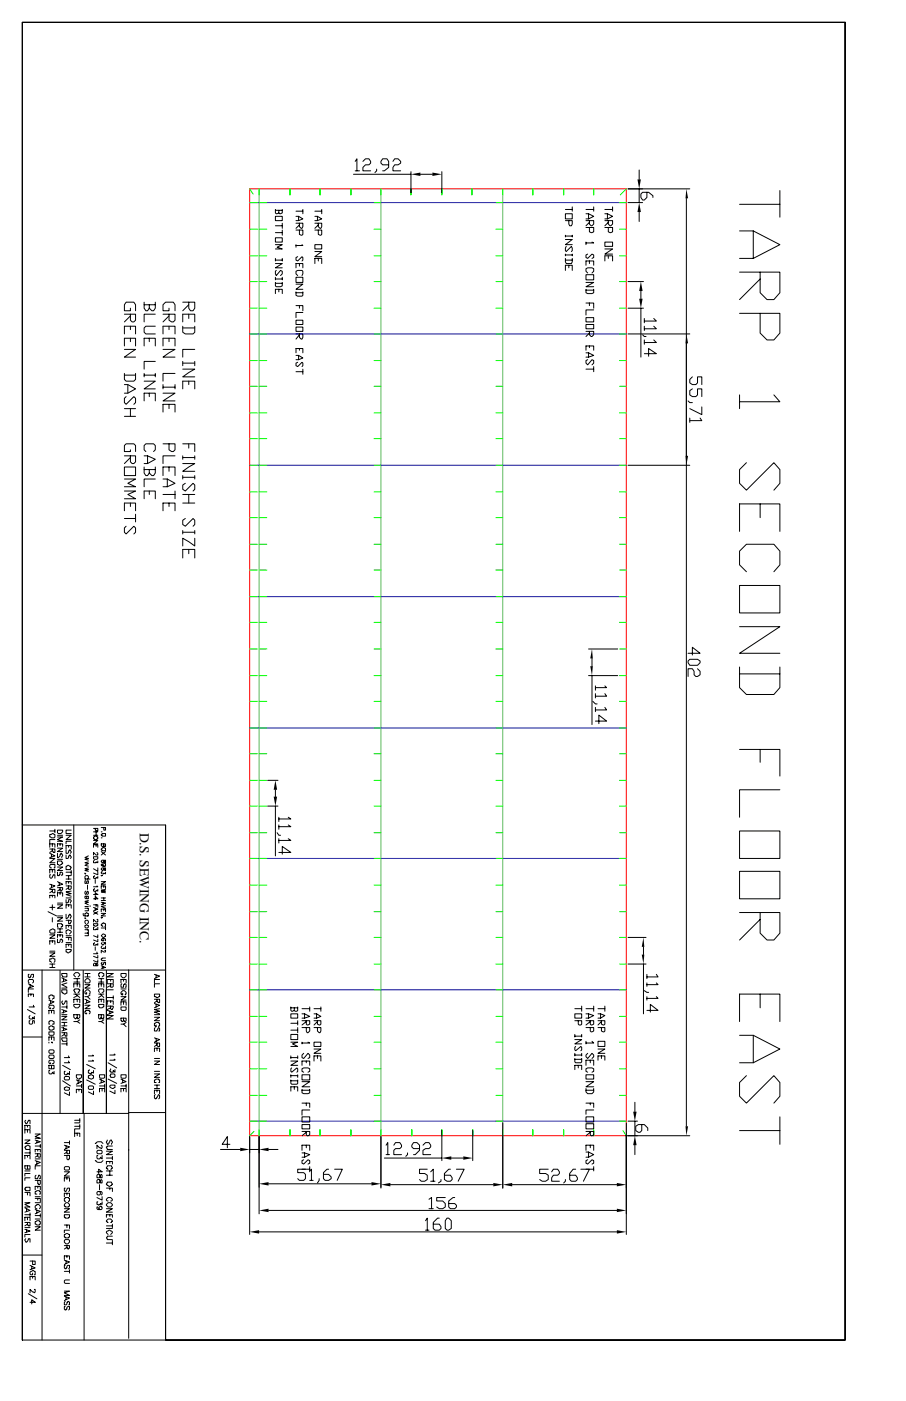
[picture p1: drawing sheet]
<svg xmlns="http://www.w3.org/2000/svg" width="279mm" height="432mm" viewBox="0 0 279 432" stroke-linecap="round" stroke-linejoin="round" font-family="sans-serif">
<defs><g id="words">
<text font-size="4.2" x="43.1" y="256.6" transform="rotate(90 43.1 256.6)">D.S. SEWING INC.</text>
</g></defs>
<path d="M77 62.4h116.1M77 102.9h116.1M77 143.4h116.1M77 183.9h116.1M77 224.4h116.1M77 264.6h116.1M77 305.1h116.1M77 345.5h116.1" fill="none" stroke="#00f" stroke-width=".31"/>
<path d="M77 58.2h116.1v291.8h-116.1z" fill="none" stroke="#f00" stroke-width=".31"/>
<path d="M79.9 58.2v291.8M117.5 58.2v291.8M155 58.2v291.8" fill="none" stroke="#5cb85c" stroke-width=".31"/>
<g fill="none" stroke="#000" stroke-width=".31">
<path d="M260.6 6.9v406.1h-209.5v-158.7h-44.2M260.6 6.9h-253.7v406.1M260.6 6.9v406.1h-253.7M109 53.7h17.7M109.5 49.7l.6-.8v3.8M109.5 52.7h1.4M111.9 49.7l.8-.8h1.1l.5 .8v.6l-.5 .5h-1.1l-.8 .8v1.1h2.4M116.2 52.1v.6l-.6 .5M119.9 50.8h-1.9l-.5-.5v-.6l.5-.8h1.3l.6 .8v1.9l-1.4 1.1h-.5M121.2 49.7l.5-.8h1.1l.8 .8v.6l-.8 .5h-1.1l-.5 .8v1.1h2.4M126.7 52.9v6.6M129.6 53.7h3.7"/>
<path d="M136.3 52.9v6.6M193.7 58.2h19M197.1 52.4v2.9M197.1 58.2v4.2M199.5 59.3v1.6l-.8 .7h-.5l-.6-.7v-1.1l.6-.5h1.8l1.3 1v.6M240.5 58.7v8.2M84.9 66.7h2.1v1.3h-2.1zM84.9 73.3h2.1v1.3h-2.1zM84.9 64.6v1l.3 .3 .8-.3v-.8M84.9 75.4h2.1l-1.5 .8 1.5 .5h-2.1M84.9 79.6v.8M84.9 64.8h2.1"/>
<path d="M84.9 69.6h2.1M84.9 71.7h2.1M87 64.6v1l-.5 .3-.5-.3M87 68.8v1.6M87 70.9v1.6M87 79.6v.8M91.3 66.7h.8l1.3 .8-1.3 .5h-.8M91.3 68.8h2.1v1l-.3 .6-.8-.6v-1M91.3 70.9h2.1v1.3l-.3 .3-.8-.3v-1.3M91.3 65.1h2.1M91.3 75.4v.8M91.8 79.1l-.5 .3v.8l.5 .2 1.3-1.3 .3 .3v.8l-.3 .2"/>
<path d="M92.1 66.7v1.3M92.3 69.3l-1 1.1M93.1 75.4l.3 .3h-2.1M93.4 64.6v1.3M97.1 75.4h2.1v1.3h-2.1zM97.1 66.7h.8l1.3 .8-1.3 .5h-.8M97.1 68.8h2.1v1l-.2 .6-.8-.6v-1M97.1 70.9h2.1v1.3l-.2 .3-.8-.3v-1.3M97.1 77.5h2.1l-2.1 1.6h2.1M97.1 65.1h2.1M97.9 66.7v1.3M98.2 69.3l-1.1 1.1"/>
<path d="M98.2 79.6v.8M99.2 64.6v1.3M174.4 65.9h2.1v1.6h-2.1zM174.4 68h2.1v1.1l-.3 .5h-.5l-.3-.5v-1.1M174.4 73.8h2.1l-2.1 1.6h2.1M174.4 79.6v1.1l.2 .5h1.6l.3-.5v-1.1M174.4 64.6h2.1M174.4 72.8h2.1M174.4 72.5v.5M174.4 78.3v.5M174.4 78.6h2.1M174.6 75.9l-.2 .6v.8l.2 .2 1.6-1.6 .3 .6v.8l-.3 .2"/>
<path d="M176.5 63.8v1.3M176.5 72.5v.5M176.5 78.3v.5M180.7 65.9h.8l1.6 .8-1.6 .8h-.8M180.7 68h2.4v1.1l-.5 .5-.8-.5v-1.1M180.7 70.1h2.4v1.3l-.5 .3-.8-.3v-1.3M180.7 64.6h2.4M180.7 74.6v.8M181.2 78.3l-.5 .3v.8l.5 .2 1.4-1.3 .5 .3v.8l-.5 .2M181.5 65.9v1.6M181.8 68.5l-1.1 1.1M182.6 74.6l.5 .3h-2.4"/>
<path d="M183.1 63.8v1.3M186.5 74.6h2.4v1.3h-2.4zM186.5 65.9h.8l1.6 .8-1.6 .8h-.8M186.5 68h2.4v1.1l-.5 .5-.8-.5v-1.1M186.5 70.1h2.4v1.3l-.5 .3-.8-.3v-1.3M186.5 76.7h2.4l-2.4 1.6h2.4M186.5 64.6h2.4M187.3 65.9v1.6M187.6 68.5l-1.1 1.1M187.6 78.8v.8M188.9 63.8v1.3M193.7 62.4h4.5"/>
<path d="M197.1 65.4v2.9M211.7 61.1v286M228.1 71.2h4.2l8.2 4.2-8.2 4.2h-4.2M228.1 63h12.4M232.3 71.2v8.4M38.4 96.8h3.4v1.9l-.5 .5h-.6l-.5-.5v-1.9M40.2 95v.8h-1.8v-1.9l.5-.8h2.4l.5 .8v1.9M40.2 97.4l-1.8 1.8M44.4 93.1v1.9l.6 .8h.5l.5-.8v-1.1M44.4 93.9h3.5M47.9 93.1v1.9l-.5 .8h-.6l-.8-.8M47.9 96.8h-3.5v2.4"/>
<path d="M50.3 96.8h3.7v1.9l-.6 .5h-.5l-.8-.5v-1.9M52.1 95v.8h-1.8v-1.9l.8-.8h2.3l.6 .8v1.9M52.1 97.4l-1.8 1.8M56.4 93.1h3.7v1.9l-.6 .8h-.8l-.5-.8v-1.9M56.4 99.2v-2.4h3.7v2.4M58.2 93.9l-1.8 1.9M58.2 96.8v1.4M84.9 81.2h2.1l-2.1 1.4h2.1M84.9 87v1.1l.3 .3h1.3l.5-.3v-1.1M84.9 90.5v-1.3h2.1v1.3M84.9 85.5v.8M84.9 80.2h2.1"/>
<path d="M84.9 86h2.1M84.9 87.3h2.1M85.2 83.3l-.3 .3v.8l.3 .5 1.3-1.6 .5 .3v.8l-.5 .5M86 89.2v.8M87 85.5v.8M91.3 85.5h2.1v1.5h-2.1zM91.3 98.7h2.1v1.3h-2.1zM91.3 82.6v-1.4h2.1v1.4M91.3 87.6h2.1l-2.1 1.6h2.1M91.3 90v1l.5 .3h1.3l.3-.3v-1M91.3 94.2h2.1v1.6M91.3 90.2h2.1"/>
<path d="M91.8 84.9l-.5-.5v-.8l.5-.3h1.3l.3 .3v.8l-.3 .5M92.3 81.2v.8M92.3 94.2v.8M93.4 96.3h-2.1v1.6M97.1 81.2v-1.6h2.1v1.6M174.4 83.3v-1.5h2.1v1.5M174.4 80.2h2.1M175.4 81.8v.8M180.7 84.7h2.4v1.6h-2.4zM180.7 97.9h2.4v1.3h-2.4zM180.7 81.8v-1.4h2.4v1.4M180.7 87h2.4l-2.4 1.4h2.4"/>
<path d="M180.7 89.2v1l.5 .3h1.4l.5-.3v-1M180.7 93.4h2.4v1.6M180.7 89.4h2.4M181.2 84.1l-.5-.5v-.8l.5-.2h1.4l.5 .2v.8l-.5 .5M181.8 80.4v.8M181.8 93.4v.8M183.1 95.5h-2.4v1.6M186.5 80.4v-1.6h2.4v1.6M193.7 86.8h4.7M193.7 95h4.7M197.6 89.7v2.4M197.6 95v15.1"/>
<path d="M198.7 98.2v1.3M201.6 98.2l.8 .8h-3.7M228.1 83.9h12.4v6.3l-1.8 2.1h-2.2l-2.1-2.1v-6.3M228.1 96.6h12.4v6.1l-1.8 2.1h-2.2l-2.1-2.1v-6.1M234.4 86l-6.3 6.3M38.4 102.9v-2.4h3.4v2.4M38.4 106.6v-2.4h3.4v2.4M38.4 107.7h3.4l-3.4 2.4h3.4M38.4 115.1v1.8l.5 .6h2.4l.5-.6v-1.8M38.4 118.5h1l2.4 1.4-2.4 1.3h-1M38.4 115.6h3.4M39.4 118.5v2.7"/>
<path d="M40.2 100.5v1.1M40.2 104.2v1.1M44.4 106.6v-2.4h3.5v2.4M44.4 117.5h3.5l-3.5 2.4h3.5M44.4 115.1v1.1M44.4 115.6h3.5M46 104.2v1.1M47.9 100.5h-2.9l-.6 .6v1.3l.6 .5h2.9M47.9 111.4h-3.5v2.4M47.9 115.1v1.1M50.3 102.9v-2.4h3.7v2.4M50.3 106.6v-2.4h3.7v2.4"/>
<path d="M50.3 107.7h3.7l-3.7 2.4h3.7M50.3 118.5v1.4M50.3 119.3h3.7M52.1 100.5v1.1M52.1 104.2v1.1M54 115.1h-3.7v2.4M54 118.5v1.4M56.4 100.5v1.9l.7 .5h2.4l.6-.5v-1.9M56.4 113.8h3.7l-3.7 2.4h3.7M56.4 119.9v-2.4h3.7v2.4M56.4 111.4v1.3M56.4 101.1h3.7"/>
<path d="M56.4 111.9h3.7M58.2 117.5v1M60.1 107.7h-3.7v2.4M60.1 111.4v1.3M91.3 100.8h2.1v1.3h-2.1zM91.3 102.9h2.1v1.1l-.3 .5-.8-.5v-1.1M91.3 108.7v-1.3h2.1v1.3M91.3 109.5h.8l1.3 .8-1.3 .6h-.8M91.3 114.6h2.1M91.8 111.7l-.5 .2v.8l.5 .3 1.3-1.3 .3 .2v.8l-.3 .3M92.1 109.5v1.4M92.3 107.4v.5"/>
<path d="M92.3 103.2l-1 1.3M93.4 113.8v1.6M180.7 100h2.4v1.3h-2.4zM180.7 102.1h2.4v1.1l-.5 .5-.8-.5v-1.1M180.7 107.9v-1.3h2.4v1.3M180.7 108.7h.8l1.6 .8-1.6 .6h-.8M180.7 113.8h2.4M181.2 110.9l-.5 .2v.8l.5 .5 1.4-1.5 .5 .2v.8l-.5 .5M181.5 108.7v1.4M181.8 106.6v.6M181.8 102.7l-1.1 1M183.1 113v1.6"/>
<path d="M193.7 102.9h19M198.2 103.2l.5 .5h.5M198.7 109h3.7l-2.4-1.6v2.4M198.7 100.5v1.4M198.7 104.8v1.3M201.6 100.5l.8 .8h-3.7M201.6 104.8l.8 .8h-3.7M213.5 116.2l-.8 .7v1.1l.8 .5h1.1l.5-.5v-1.8h1.3v2.3M213.5 119.9l-.8 .5v1.3l.8 .5h1.1l.5-.5v-1.8h1.3v2.3M38.4 125.9h3.4M38.4 128.3h3.4M38.9 122.2l-.5 .6v1.3l.5 .5 2.4-2.4 .5 .6v1.3l-.5 .5"/>
<path d="M40.2 138.6v.6h-1.8v-1.9l.5-.5h2.4l.5 .5v1.9M40.2 125.9v2.4M44.4 123.6v-2.4h3.5v2.4M45 139.2l-.6-.6v-1.3l.6-.5h2.4l.5 .5v1.3l-.5 .6M46 121.2v1M50.3 121.2h3.7l-3.7 2.4h3.7M50.3 127v-2.4h3.7v2.4M50.3 136.8h3.7v1.8l-.6 .6h-.5l-.8-.6v-1.8M52.1 124.6v1.3M56.4 136.8h3.7v2.4M58.2 136.8v1.3M212.2 123.6l.5 .5h.8"/>
<path d="M212.7 128.9v1.3M215.9 128.9l.5 .7h-3.7M216.4 125.4v2.4l-3.7-1.9M228.1 121.7v4.2M238.7 121.7l1.8 2.1h-12.4M38.4 143.9h3.4v2.7h-3.4zM38.4 140.5h3.4v1.8l-.5 .6h-.6l-.5-.6v-1.8M38.4 147.6h3.4l-2.4 1.4 2.4 1h-3.4M38.4 151.3h3.4l-2.4 1.1 2.4 1.3h-3.4M38.4 157.4v-2.4h3.4v2.4M38.4 159.8h3.4M40.2 155v1.1"/>
<path d="M40.2 141l-1.8 1.9M41.8 158.5v2.4M44.4 140.5h1.1l2.4 1.1-2.4 1.3h-1.1M44.4 143.9v1.9l.6 .8h.5l.5-.8v-1.1M44.4 153.7v-2.4h3.5v2.4M44.4 144.7h3.5M45.5 140.5v2.4M46 151.3v1.1M47.9 143.9v1.9l-.5 .8h-.6l-.8-.8M47.9 147.6h-3.5v2.4M50.3 146.6v-2.7h3.7v2.7M50.3 147.6h1.3l2.4 1.4-2.4 1h-1.3"/>
<path d="M50.3 157.4v-2.4h3.7v2.4M50.3 152.4h3.7M51.6 147.6v2.4M52.1 143.9v1.4M52.1 155v1.1M54 140.5h-3.7v2.4M54 151.3v2.4M56.4 142.9h3.7l-3.7 2.4h3.7M56.4 140.5v1.1M56.4 146.6v1M56.4 141h3.7M56.4 147.1h3.7"/>
<path d="M56.4 152.4h3.7M56.4 155h3.7M57.1 149l-.7 .5v1.3l.7 .5 2.4-2.3 .6 .5v1.3l-.6 .5M57.1 159.8l-.7 .5v1.4l.7 .5 2.4-2.4 .6 .5v1.4l-.6 .5M58.2 152.4v2.6M60.1 140.5v1.1M60.1 146.6v1M193.7 143.4h19M230.2 142.6l-2.1 2.1v4.3l2.1 2.1 8.5-8.5 1.8 2.1v4.3l-1.8 2.1M234.4 155.3v4.2M38.9 162.2l-.5 .5v1.3l.5 .6 2.4-2.4 .5 .5v1.3l-.5 .6M56.4 172v-2.7h3.7v2.7"/>
<path d="M56.4 163.5v1.1M56.4 164h3.7M58.2 169.3v1.4M60.1 165.9v2.4l-3.7-2.4v2.4M60.1 163.5v1.1M228.1 163.8v-8.5h12.4v8.5M230.2 176.2l-2.1-2.1v-4.2l2.1-2.2h8.5l1.8 2.2v4.2l-1.8 2.1M228.1 180.4h12.4v8.5h-12.4zM228.1 193.1h12.4l-12.4 8.2h12.4M181.5 200h9M181.5 208.2h9M182.6 202.9v2.4"/>
<path d="M182.6 208.2v15.1M182.8 216.2l.8 .8h.5M183.6 211.4v1.3M183.6 213.8v1.3M183.6 218v1.3M186.5 211.4l.6 .5h-3.5M186.5 213.8l.6 .8h-3.5M186.5 218l.6 .8h-3.5M212.2 203.7l.5-.5h2.4l.8 .5v.6l-.8 .8h-2.4l-.5-.8zM212.2 201.3h3.7l-2.4-1.8v2.4M215.1 206.1l.8 .8v1.1l-.8 .5h-.5l-.6-.5v-1.1l-.5-.8h-1.3v2.4M228.1 205.6v6.3l2.1 2.1h8.5l1.8-2.1v-6.3"/>
<path d="M228.1 207.7h12.4M183.6 222.2h3.5l-2.4-1.8v2.6M228.1 231h12.4v8.2M234.4 231v3.9M15.3 257.2l1.1-.3 .5 .3v.8l-.2 .2h-.8l-.6-.2zM15.3 256.1h1.6M16.9 258.8h-1.6v1M16.9 255.6v1M17.7 255.9h1.6v.5l-.5 .5h-.8l-.3-.3zM17.7 258h1.6l-1.6 .8 1.6 .5h-1.6M17.7 257.4h1.6M20.4 257.4h1.6l-1.6 1.4h1.6"/>
<path d="M22 255.9h-1.6v1h1.6M22 259.3h-1.6v.8M22.8 254.3v44.7M28.8 258h.3v-.3h.8v.3h.3v.5h-.3v.3h-.8v-.3h-.3zM28.8 255.3h1.4v.8h-.6v-.2h-.2v-.6M28.8 259h1.4l-1.4 1.1h1.4M28.8 257.4h1.4M28.8 256.4h1.4M29.6 256.4v1M31.2 256.4h.3zM31.2 257.2h.3v-.3h1v.8h-1zM31.2 258.2h.3z"/>
<path d="M31.2 255.1h1.3v.8h-.5v-.8M51.1 254.3v158.7M82.5 240.5h3.2M82.5 248.4h3.2M84.9 243.4v2.1M84.9 248.4v15.4M85.5 256.6l.5 .8h.5M86 251.9v1.3M86 254.3v1.3M86 258.5v1.3M88.9 251.9l.8 .5h-3.7M88.9 254.3l.8 .5h-3.7"/>
<path d="M88.9 258.5l.8 .5h-3.7M228.1 256.1h12.4v8.5h-12.4zM240.5 243.4h-12.4v8.5M15.3 261.1v-1h1.6v1M15.3 261.7h1.6v1h-.5l-.3-1M15.3 263l1.6 .8-1.6 .5M15.3 264.6h1.6l-1.6 1.3h1.6M15.3 269.1v-1.1h1.6v1.1M15.3 272.5l1.6 .5-1.6 .8M15.3 274.1h1.6v1.1h-.5l-.3-.3v-.8M15.3 276.8v-.8h1.6v.8M15.3 279.7h1.6"/>
<path d="M15.6 269.6h-.3v.8l.3 .3 .5-.3 .3-.8h.5v1.1M15.9 267.5l-.6-.3v-.5l.3-.3h1.3v1.1h-.2M15.9 263.3v.8M15.9 272.8v.8M16.1 260.1v.8M16.1 268v.8M16.1 276v.5M16.1 278.9v1.6M16.1 262.2l-.8 .5M16.1 274.6l-.8 .6M17.7 265.4h1.3l.3 .8-.8 .5-.8-.3zM17.7 260.9v-.8h1.6v.8"/>
<path d="M17.7 261.4h1.6l-1.6 1.1h1.6M17.7 263v1.3l.8-.5v-.5h.3v-.3h.2l.3 .5-.3 .8M17.7 267.2h1.6l-1.6 1.1h1.6M17.7 268.8v1.1h.6v-.3h.2v-.8h.5l.3 .3v.5h-.3v.3M17.7 271.7l1.6 .8-1.6 .5M17.7 273.6h1.6l-.3 1h-.5v-1M17.7 276.2v-1h1.6v1M17.7 278.9h1.6l-1.6 1h1.6M17.7 264.8h1.6M17.7 278.3h1.6M18.3 272v.8M18.5 260.1v.5"/>
<path d="M18.5 275.2v.5M18.5 274.1l-.8 .5M20.4 267l.5-.3 .8 .3v.2h.3l-.3 .8h-1.3zM20.4 261.7v-1.1h1.6v1.1M20.4 261.9v1.1h.5l.3-.3v-.5l.5-.3 .3 .6-.3 .5M20.4 263.5v1.1h.5l.5-1.1h.3l.3 .6-.3 .5M20.4 272.5v-.8h1.6v.8M20.4 273h1.6v.8l-.3 .3h-.5v-1.1M20.4 277.3v1l.8-.2v-.8h.5l.3 .2-.3 .8M20.4 279.9v-1h1.6v1M20.4 268.8h1.6M20.4 269.9h1.6"/>
<path d="M20.4 270.9h1.6M20.4 276.8h1.6M21.2 260.6v.5M21.2 269.9v1M21.2 271.7v.6M21.2 278.9v.5M21.2 273.6l-.8 .5M22 274.6l-1.6 .3 1.6 .5-1.6 .3 1.6 .5M22 268.3v1.3M26.2 269.1l.3 .2h-.3zM26.2 270.9h1.6M26.2 279.4h1.1"/>
<path d="M26.2 279.9h1.1M26.5 270.9l-.3-.2v-.6l.3-.2h.5l.3 .2v.6l-.3 .2M26.5 271.5h-.3v.8h.5v-.6l.6-.2v.8h-.3M26.5 274.6l-.3 .3v.5l.3 .3 .5-1.1 .3 .3v.5l-.3 .3M26.7 276.2v.8h.6v-.8h-1.1v.6l.3 .2M27 279.9l.3 .3v.5h-1.1M27 272.8v1.3M27.3 263.8l-1.1 .5 1.1 .3-1.1 .2 1.1 .3M27.3 265.6l-1.1 .3 1.1 .3-1.1 .5 1.1 .3M27.3 267.5l-1.1 .3 1.1 .2-1.1 .3 1.1 .3M27.3 277.5l-1.1 .3 1.1 .3-1.1 .2 1.1 .6M27.8 279.1v.3z"/>
<path d="M28.8 264.1h1.4v.5l-.3 .2h-.8l-.3-.2zM28.8 261.1v-.8h1.4v.8M28.8 275.7h1.4l-.8-.5v.8M28.8 277h1.4l-.8-.8v1.1M28.8 278.9h1.4v.8M28.8 279.7l1.4 .5-1.4 .5M29.1 265.1l-.3 .3v.5h.8v-.3l.6 .3v-.5M29.1 269.9v.2h-.3v.6l.6 .2 .2-.5 .6 .3v-.6M29.1 273.8v.3h-.3v.5l.6 .3 .2-.5 .6 .2v-.5M29.4 271.2v1.1M29.4 279.9v.6M29.6 260.3v.6"/>
<path d="M29.6 278.9v.5M29.9 262.7l.3 .3v.5h-.6l-.8-.8v.8M29.9 273l.3 .3h-1.4M30.2 267.5v1.1l-1.4-.8M30.2 268.8v.8l-1.4-.5M31.2 261.7l.8-.6 .5 .3v.8h-1zM31.2 265.4l.3-.3h.5v.5l.5 .3v-.8l-.5 .3-.3 .5h-.2zM31.2 267.8l.3-.3h.5v.5l.5 .3v-.8h-.2l-.6 .8-.5-.3zM31.2 269.9h.3M31.2 271.7h1.3l-1.3 .8h1.3M31.2 273.8v-.8h1.3v.8M31.2 278.1l1.3 .2-1.3 .6"/>
<path d="M31.2 276.8h1.3M31.2 262.5l1.3 1M31.2 277.5h1.3M31.5 266.2v.2h-.3l.3 .6h1v-.8h-.5l-.3 .2 .3 .6h.3M31.5 268.6v.2h-.3l.3 .5h.5v-.2l.5 .2v-.5M31.7 278.1v.8M32 260.1v.8h.5v-.8h-1.3v.5l.3 .3h.5v-.3M32 273v.6M32 276.8v.7M32.5 274.1l-1.3 .3 1.3 .2-1.3 .3 1.3 .3M32.5 279.1l-1.3 .3 1.3 .5M32.5 262.5l-1.3 1"/>
<path d="M86 262.7h3.7l-2.7-1.8v2.4M228.1 268.6h12.4v8.4h-12.4zM6.9 299h44.2M13 299v114M14.8 281l2.7 1.3M15.3 286.8l.8-.5 .8 .2v1.1h-1.3l-.3-.3zM15.3 288.1h1.6l-1.6 1.1h1.6M15.3 291v-1h1.6v1M15.3 293.7h1.6l-1.6 1h1.6M15.3 297.1h1.6M15.3 293.2h1.6M15.3 298.2h1.6"/>
<path d="M15.9 296.6l-.6-.3v-.8h.6l.2-.2 .8 .2v.8l-.2 .3M16.1 282.8v1.4M16.1 290v.5M16.1 297.1v1.1M17.7 282.8h1.6l-1.6 1.1h1.6M17.7 288.9v-.8h1.6v.8M17.7 289.5v1h.6l.2-.3v-.5l.3-.2 .5 .2v.5l-.3 .3M17.7 282.3h1.6M17.7 286.3h1.6M17.7 287.3h1.6M18 285.8h-.3v-1.1h1.3v.3h.3v.5l-.5 .3M18.5 286.3v1"/>
<path d="M18.5 288.1v.6M18.5 299.2v44M20.4 292.6h1.6v.6l-1.1 .5-.5-.3zM20.4 281.8v1.3l.8-.5v-.6l.5-.2 .3 .5-.3 .8M20.4 283.6h1.6l-.3 1.1h-.5v-1.1M20.4 286.3v-1.1h1.6v1.1M20.4 288.9h1.6v1.1M20.4 292.1v-1.1h1.6v1.1M20.4 288.4h1.6M20.4 290.5h1.6M20.6 287.9l-.2-.3v-.8l.5-.3 1.1 .6-.6 .8M21.2 285.2v.6"/>
<path d="M21.2 288.9v.8M21.2 291v.6M25.7 281.5v.5l.2 .3h1.4M25.7 299.2v44M26.2 282.8l.3 .3h-.3zM26.2 285.2l.5-.2 .6 .2v.6l-.3 .2h-.5l-.3-.2zM26.2 286.5h1.1M26.5 282.3l-.3-.3v-.5l.5-.2 .6 .2v.5l-.3 .3M26.5 284.7l-.3-.3v-.5l.3-.3h.5l.3 .3v.5l-.3 .3M27 286.5l.3 .3v.5l-.3 .3h-.8M27 287.6h.3v.8h-1.1M28.8 284.7h1.4v.5l-.8 .3-.6-.3z"/>
<path d="M28.8 297.1l.6-.2 .2 .2v.6h.6v-.6l-.3-.2-.3 .2v.6h-.8zM28.8 281l1.4 .8M29.1 285.8h-.3v.7h.8v-.2l.6 .2v-.7M29.1 290.5v.3h-.3v.5h.8v-.3l.6 .3v-.5M29.4 291.8v1.1M29.9 283.4h.3v.8h-.6l-.8-.8v.8M29.9 293.4l.3 .6h-1.4M30.2 288.1v.8l-1.4-.5M30.2 289.5v.7l-1.4-.5M30.2 294.5v.8l-1.4-.6M30.2 295.8v.8l-1.4-.5M30.2 281l-1.4 .8"/>
<path d="M31.2 288.4l.5-.5 .8 .2v.6l-.5 .2zM31.2 281v-.8h1.3v.8M31.2 281.5h1.3l-1.3 .8h1.3M31.2 282.8h.3M31.2 297.7l1.3 .5-1.3 .2M31.2 286h1.3M31.5 290.5l-.3 .3 .5 .5 .6-.5-.3-.3h.5v.5M31.5 291.6l-.3 .2 .3 .6h.5v-.3l.5 .3v-.8M31.5 296.6l-.3 .3 .3 .5 .5-.3v-.5h.5v.8M31.7 285.5h-.2a.56 .56 0 0 1 0-.8 .56 .56 0 0 1 .8 0h.2v.8h-.2M31.7 289.2h.3v.8h-.5v-.3h-.3l.3-.5h.8l.2 .3v.5M31.7 297.9v.5"/>
<path d="M32 280.2v.5M32.3 292.9h.2v.5h-.5l-.8-.5v.8M32.5 295.3h-1v.2h-.3l.3 .6h1M32.5 285.8v.7M32.8 299.2v44M39.7 299v44.2M193.7 288.9h5.5M193.7 297.1h5.5M198.4 291.8v2.4M198.4 297.1v15.4M228.1 281.3h12.4v6.3l-1.8 2.1h-2.2l-2.1-2.1v-6.3M234.4 283.4l-6.3 6.3"/>
<path d="M6.9 319.6h6.1M8.5 311.1l2.3 1.4M8.7 303.2l1.6 .8-1.6 .5M8.7 307.2v-.8h1.6v.8M9 300.3h-.3v.8l.3 .3 .5-.3v-.5l.3-.3h.5v.8l-.2 .3M9 302.9l-.3-.2v-.5l.3-.3h1.1l.2 .3v.5l-.2 .2M9.3 313l-.3 .3v.5l.3 .3h.8v-.6l.5 .6v-.8M9.3 314.6h-.3v.8l.3 .2h.5l.3-.2v-.8h.5v.8M9.3 303.5v.8M9.5 306.4v.5M10.3 304.8h-1.6v1.1M10.3 309.8l.3 .6h-1.6"/>
<path d="M15.1 316.4l.5-.2 1.1 .2v.8l-.6 .3h-.8v-.3h-.2zM15.1 318h1.6v.8l-.3 .3h-1.1l-.2-.3zM15.1 308.2l1.6 .6-1.6 .8M15.1 312.5v-1.1h1.6v1.1M15.3 308v-.3h-.2v-.8l.5-.2 1.1 .2v.8l-.6 .3M15.3 315.6h-.2v-.7h.2v-.3h.8l.6 .3v.7h-.6M15.6 310.6v.3l-.5-.3v-.5l.2-.3h1.1l.3 .3v.5l-.6 .3M15.6 308.5v.8M15.9 311.4v.8M15.9 319.6v.8M19 300h1.6v1.1h-1.3zM19 305.1h1.6v1l-.5 .3-.8-.3v-.2h-.3z"/>
<path d="M19 319.9h1.6v1h-1.3zM19 301.4l1.6 .8-1.6 .5M19 311.1l1.6 .6-1.6 .5M19 313.3h1.6l-1.6 1h1.6M19 316.7l1.6 .5-1.6 .6M19 318.3h1.6v1.1h-.5l-.3-1.1M19 312.7h1.6M19 304.5h1.6M19 310.4h1.6M19 315.1h1.6M19 316.2h1.6M19.3 308.5l-.3 .3 .3 .8 .5-.3 .3-.8h.5v1.1"/>
<path d="M19.6 301.6v.8M19.6 311.4v.8M19.6 316.7v.8M19.8 315.1v1.1M19.8 318.8l-.8 .6M20.6 302.9l-1.6 .6 1.6 .8M20.6 309.8v1.1M22.8 309.6h1.8v.5l-.5 .5h-.8l-.5-.5zM22.8 304.3v-1.1h1.8v1.1M22.8 309v-1h1.8v1M22.8 301.6h1.8M22.8 302.7h1.8"/>
<path d="M22.8 306.4h1.8M23.3 301.1l-.5-.5 .5-.8h.8l.5 .5-.5 .8M23.3 305.9h-.3l-.2-.6 .2-.5h1.3l.3 .5-.3 .6h-.2M23.3 306.4l1.3 1M23.8 312.7v1.1l.3 .3 .5-.6v-.8h-1.8v.8l.5 .6 .5-.6M23.8 301.6v1.1M23.8 303.2v.8M23.8 308v.8M23.8 306.9l-1 .5M23.8 314.9l.8 .5M24.6 314.3l-.8 .6h-1M26.2 302.2l.5-.6h.6l.5 .6v.5l-.3 .2h-1l-.3-.2z"/>
<path d="M26.2 303.5h1.6l-1.6 1h1.6M26.2 308l1.6 .8-1.6 .5M26.2 309.8h1.6l-1.6 1.1h1.6M26.2 300h1.6M26.2 301.1h1.6M26.7 305.9v.5l-.5-.3v-.5l.5-.5h.6l.5 .5v.5l-.3 .3M26.7 312.2v.3l-.5-.3v-.5h.3v-.3h1v.3h.3v.5l-.3 .3M26.7 308.2v.8M27 300v1.1M27 307.2l.8 .8M27.8 306.7l-.8 .5h-.8M30.4 309.6h1.6v.8l-.5 .2h-.8v-.2h-.3z"/>
<path d="M30.4 304.3v-1.1h1.6v1.1M30.4 309v-1h1.6v1M30.4 301.6h1.6M30.4 302.7h1.6M30.4 306.4h1.6M30.7 301.1v-.3h-.3v-.8h.3v-.2h.8l.5 .2v.8l-.5 .3M30.7 305.9l-.3-.3v-.5l.3-.3h1l.3 .3v.5l-.5 .3M31 306.4l1 1M31.2 312.7v1.1h.3v.3l.5-.3v-1.1h-1.6v1.1l.6 .3 .2-.6M31.2 301.6v1.1M31.2 303.2v.8M31.2 308v.8"/>
<path d="M31.2 306.9l-.8 .5M31.2 314.9l.8 .5M32 314.3l-.8 .6h-.8M33.1 300h1.8l-1.8 1.1h1.8M33.1 302.9v-1h1.8v1M33.1 303.2h1.8v.8l-.2 .3h-.6v-1.1M33.1 309.6v-1.1h1.8v1.1M33.1 310.1h1.8l-.2 1-.6-.2v-.8M33.1 311.4l1.8 .5-1.8 .8M33.1 313h1.8l-1.8 1.1h1.8M33.1 305.1h1.8M33.1 307.4h1.8"/>
<path d="M33.9 311.7v.8M34.1 301.9v.5M34.1 308.5v.5M34.1 303.7l-1 .6M34.1 310.6l-1 .5M34.9 306.9v1.1M37.3 300h1.6v.8l-.5 .6h-.6l-.5-.6zM37.3 310.4h1.6v.7l-.3 .3h-1l-.3-.3zM37.3 302.9v-1h1.6v1M37.3 307.2h1.6l-1.6 1h1.6M37.3 309.8v-1h1.6v1M37.3 304.8h1.6"/>
<path d="M37.6 303.2l-.3 .3v.8h.8v-.8h.3v-.3l.5 .3v.8h-.3M37.8 306.1v.6h-.2v-.3h-.3v-.5l.5-.6h.6l.5 .6v.5h-.3v.3M38.1 313.8v.8h.3v.3l.5-.3v-.8h-1.6v.8h.3v.3l.5-.3v-.3M38.1 301.9v.5M38.1 308.8v.8M38.1 315.6l.8 .8M38.9 315.1l-.8 .5h-.8M47.6 306.4h1.6v.8l-1 .2v-.2h-.6zM47.6 300.3l1.6 .5-1.6 .8M47.6 308h1.6v1h-.5l-.3-1M47.6 309.3l1.6 .5-1.6 .8M47.6 313.5h1.6l-1.6 1.1h1.6"/>
<path d="M47.6 319.9l1.6 .5-1.6 .8M47.6 312.7h1.6M47.9 316.7l-.3 .3v.8h.8l.5-1.1 .3 .3v.8h-.3M48.2 315.9v.5l-.6-.2v-.8l.6-.3h.7v.3h.3v.8h-.3v.2M48.2 300.6v.8M48.2 309.6v.8M48.4 308.5l-.8 .5M49.2 301.9h-1.6v1M49.2 303.2h-1.6v1.1M49.2 310.9l-1.6 .2 1.6 .6-1.6 .2 1.6 .6M89.7 312.5h2.1v1.3h-2.1zM89.7 318.8h2.1v1.6h-2.1z"/>
<path d="M89.7 310.4v1l.3 .3 .8-.3v-.8M89.7 310.6h2.1M89.7 315.4h2.1M89.7 317.5h2.1M91.8 310.4v1l-.3 .3h-.5l-.2-.3M91.8 314.6v1.3M91.8 316.7v1.6M93.1 312.5h.8l1.6 .8-1.6 .5h-.8M93.1 314.6h2.4v1l-.8 .3-.2-.3v-1M93.1 316.7h2.4v1.1l-.5 .5h-.3l-.2-.5v-1.1M93.1 310.9h2.4M93.9 312.5v1.3"/>
<path d="M94.5 314.9l-1.4 1M95.5 310.4v1.3M96.8 312.5h.8l1.4 .8-1.4 .5h-.8M96.8 314.6h2.2v1l-.3 .3-.8-.3v-1M96.8 316.7h2.2v1.1l-.3 .5-.8-.5v-1.1M96.8 310.9h2.2M97.6 312.5v1.3M97.9 314.9l-1.1 1M99 310.4v1.3M177.3 312.5h2.1v1.3h-2.1zM177.3 314.6h2.1v1l-.3 .3h-.5l-.3-.3v-1M177.3 310.9h2.1"/>
<path d="M177.3 319.4h2.1M177.3 318.8v.8M179.4 310.1v1.6M179.4 318.8v.8M180.7 312.5h.8l1.6 .5-1.6 .8h-.8M180.7 314.6h2.4v1l-.8 .3-.3-.3v-1M180.7 316.7h2.4v1.1l-.8 .2-.3-.2v-1.1M180.7 310.9h2.4M181.5 312.5v1.3M182 314.9l-1.3 1M183.1 310.1v1.6M184.4 312.5h.8l1.3 .5-1.3 .8h-.8"/>
<path d="M184.4 314.6h2.1v1l-.2 .3-.8-.3v-1M184.4 316.7h2.1v1.1l-.2 .2-.8-.2v-1.1M184.4 310.9h2.1M185.2 312.5v1.3M185.5 314.9l-1.1 1M186.5 310.1v1.6M198.7 305.3l.8 .6h.5M199.5 311.4h3.4l-2.3-1.8v2.3M199.5 300.3v1.3M199.5 302.9v1.1M199.5 307.2v1M202.4 300.3l.5 .8h-3.4"/>
<path d="M202.4 302.9l.5 .6h-3.4M202.4 307.2l.5 .5h-3.4M228.1 314.9v-8.5h12.4v8.5M228.1 319.1h4.2l8.2 4.2-8.2 4.3h-4.2M232.3 319.1v8.5M234.4 306.4v4.2M15.1 321.2v.3zM15.1 323.8l.2-.2h1.1a.66 .66 0 0 1 0 1h-1.1l-.2-.2zM15.1 325.4l.2-.2h1.1a.66 .66 0 0 1 0 1h-1.1l-.2-.2zM15.1 320.7v-1.1h1.6v1.1M15.3 329.9h-.2v.8l.2 .3h.6l.2-.5 .6 .5v-.8M15.6 327.6v.2l-.5-.2v-.6l.2-.2h1.1l.3 .2v.6l-.6 .2"/>
<path d="M15.9 321.2h.2v.3zM15.9 328.3v1.1h.8v-1.1h-1.6v1.1h.8v-.3M19 321.7h1.6M19.3 328.3l2.4 1.4M19.3 333.1l2.4 1.6M19.8 332.1l.3-.3h1.1a.66 .66 0 0 1 0 1h-1.1l-.3-.2zM19.8 335.2l.8-.2 .8 .2v.6l-.2 .2h-1.1l-.3-.2zM20.1 330.2h-.3v.8l.3 .3h.5l.3-.6 .5 .6v-1.1M20.6 321.2v1.1M21.2 325.4l.2 .6h-1.6M21.2 327l.2 .6h-1.6M21.4 336.5v1.1l-1.6-.8"/>
<path d="M23.5 331.3h1.6v.8l-.5 .2v.3h-.5l-.6-.5zM23.5 332.8l1.6 .6-1.6 .8M23.5 336.8v-1h1.6v1M23.5 334.7h1.6M24.1 333.1v.8M24.3 335.8v.5M25.1 334.2v1M26.7 328.1l2.7 1.3M26.7 332.8l2.7 1.4M27.3 331.5l.7-.2 .8 .2v.8l-.5 .3-1-.3zM27.3 335l.2-.3h1.1a.66 .66 0 0 1 0 1.1h-1.1l-.2-.3zM27.5 329.7v.2h-.2v.8l.5 .3h.2l.3-.5 .5 .2v-.8"/>
<path d="M28.6 325.2l.2 .2h-1.5M28.6 326.8l.2 .2h-1.5M28.8 336.3v1l-1.5-.8M30.7 331.3h1.6v.8l-.3 .2h-1l-.3-.2zM30.7 332.6l1.6 .8-1.6 .5M30.7 336.5v-1h1.6v1M30.7 334.7h1.6M31.2 332.8v.8M31.5 335.5v.8M32.3 334.2v1M33.3 327.6l2.7 1.5M33.3 332.6l2.7 1.3"/>
<path d="M33.9 334.7l.2-.3h1.4v.8l-.8 .3-.6-.3zM34.1 331h1.1a.66 .66 0 0 1 0 1.1h-1.1l-.2-.6zM34.1 329.4l-.2 .5 .2 .6h.8v-.6l.6 .6v-.8M35.2 324.9h.3v.3h-1.6M35.2 326.5h.3v.3h-1.6M35.5 336v1.1l-1.6-.8M37.3 331.3h1.6v.8l-.3 .2h-1l-.3-.2zM37.3 332.6l1.6 .8-1.6 .5M37.3 336.5v-1h1.6v1M37.3 334.7h1.6M37.8 332.8v.8M38.1 335.5v.8"/>
<path d="M38.9 334.2v1M47.6 321.5h1.6v1h-.5l-.3-.2v-.8M47.6 324.1v-1h1.6v1M47.6 327h1.6l-1.6 1.1h1.6M47.6 331h1.6l-1.6 1.1h1.6M47.6 337.1v-1.1h1.6v1.1M47.6 326.2h1.6M47.6 330.2h1.6M47.6 334.4h1.6M47.6 335.5h1.6M47.9 337.3l-.3 .3v.8l.6 .3 .7-1.4 .3 .3v.8l-.3 .3M48.2 333.6h-.6v-.8l.6-.2h.7v.2h.3v.8h-.3"/>
<path d="M48.2 320.1v.8M48.4 322l-.8 .5M48.4 323.1v.7M48.4 334.4v1.1M48.4 336v.5M89.7 321.2h2.1l-1.6 .5 1.6 .8h-2.1M89.7 327h2.1l-2.1 1.3h2.1M89.7 332.8v1.1l.3 .3h1.5l.3-.3v-1.1M89.7 336.3v-1.3h2.1v1.3M89.7 326h2.1M89.7 325.4v.8M89.7 331.3v.8"/>
<path d="M89.7 331.5h2.1M89.7 333.1h2.1M90 329.1l-.3 .3v.8l.3 .3 1.5-1.4 .3 .3v.8l-.3 .3M90.8 335v.8M91.8 325.4v.8M91.8 331.3v.8M93.1 331.3h2.4v1.5h-2.4zM93.1 328.3v-1.3h2.4v1.3M93.1 333.4h2.4l-2.4 1.6h2.4M93.1 335.8v1l.6 .3h1.3l.5-.3v-1M93.1 340h2.4v1.3M93.1 336h2.4"/>
<path d="M93.1 321.2v.5M93.7 324.6l-.6 .6v.8l.6 .2 1.3-1.6 .5 .6v.8l-.5 .2M93.7 330.5l-.6-.3v-.8l.6-.3h1.3l.5 .3v.8l-.5 .3M94.5 327v.6M94.5 340v.8M95 321.2l.5 .3h-2.4M96.8 321.2h2.2v1.3h-2.2zM96.8 323.3h2.2l-2.2 1.3h2.2M96.8 327v-1.6h2.2v1.6M97.9 325.4v.8M177.3 320.4h2.1l-2.1 1.3h2.1M177.3 326.2v1.1l.2 .3h1.6l.3-.3v-1.1"/>
<path d="M177.3 329.7v-1.4h2.1v1.4M177.3 324.6v.8M177.3 325.2h2.1M177.3 326.5h2.1M177.5 322.5l-.2 .3v.8l.2 .2 1.6-1.3 .3 .3v.8l-.3 .2M178.3 328.3v.8M179.4 324.6v.8M180.7 331.3h2.4v1.3h-2.4zM180.7 328.3v-1.5h2.4v1.5M180.7 333.4h2.4l-2.4 1.6h2.4M180.7 335.5v1l.5 .6h1.4l.5-.6v-1M180.7 340h2.4v1.3"/>
<path d="M180.7 320.9v.8M180.7 336h2.4M181.2 324.6l-.5 .6v.5l.5 .5 1.4-1.6 .5 .6v.5l-.5 .5M181.2 330.5l-.5-.3v-.8l.5-.3h1.4l.5 .3v.8l-.5 .3M182 326.8v.8M182 340v.5M182.6 320.9l.5 .6h-2.4M184.4 320.9h2.1v1.6h-2.1zM184.4 323.3h2.1l-2.1 1.3h2.1M184.4 326.8v-1.4h2.1v1.4M185.5 325.4v.8M195.8 339.7v2.9"/>
<path d="M230.2 331.5l-2.1 2.1v4.3l2.1 2.1 8.5-8.5 1.8 2.1v4.3l-1.8 2.1M6.9 343.2h32.8v11.3M7.7 353.5l.8-.5 .8 .2v1.1h-1.4zM7.7 347.9v-1h1.6v1M7.7 349.2v-1h1.6v1M7.7 351.4h1.6l-1.6 1h1.6M7.7 357.2v-1.1h1.6v1.1M7.7 355.3h1.6M7.9 345.3l-.2 .2 .2 .8 .6-.2 .2-.8h.6v1M8.5 359.3v.8l.2 .3h.6v-1.1h-1.6v.8l.2 .3h.6v-.3M8.5 346.9v.5M8.5 348.2v.8"/>
<path d="M8.5 356.1v.6M9.3 354.5v1.4M10.8 349.5h1.6l-1.6 .8 1.6 .5h-1.6M10.8 351.4l1.6 .5-1.6 .5M10.8 355.1v-.8h1.6v.8M10.8 355.6h1.6v1.1h-.5l-.3-.3v-.8M10.8 357.7l1.6 .5-1.6 .8M10.8 353.2h1.6M10.8 357.2h1.6M11.4 351.6v.6M11.4 358v.8M11.6 354.3v.5"/>
<path d="M11.6 356.1l-.8 .6M12.4 359.3h-1.6v1.1M12.4 352.7v1M19.8 359.8l.3-.2h1.1l.2 .2v.6l-.2 .2h-1.1l-.3-.2zM19.8 353l1.6 .5-1.6 .8M19.8 354.5h1.6v1.1h-.8v-1.1M19.8 356.1h1.6v1.1h-.2v.3l-.6-.3v-1.1M19.8 352.2h1.6M20.4 353.2v.8M20.6 355.1l-.8 .5M21.4 351.6v1.1M23 350.3v-1.1h1.6v1.1"/>
<path d="M23 345.3h1.6M23 346.1h1.6M23 347.1h1.6M23.8 349.2v.8M24.6 347.9h-1.6v1.1M24.6 344.8v1M24.6 346.6v1.1M25.9 343.2v69.8M29.4 352.4l.8-.5h1l.5 .5M29.4 357.7l.8 .5h1l.5-.5M29.9 354.8l.3-.3h1a.66 .66 0 0 1 0 1.1h-1l-.3-.3zM30.2 356.1h-.3v.8l.3 .3h.5l.3-.5 .5 .5v-1.1"/>
<path d="M31.2 353l.3 .2v.5l-.3 .3-1.3-1v1M32.8 354.8h1.9l-1.9 1.1h1.9M32.8 358.8v-.8h1.9v.8M32.8 356.9h1.9M33.1 351.4l-.3 .5 .3 .8 .5-.3 .5-1h.3l.3 .5-.3 .8M33.9 358v.5M34.7 353.2h-1.6v.3h-.3l.3 .8h1.6M34.7 356.4v1.1M39.7 354.3v58.2M39.7 342.9h11.4M68 354.3h6.1M70.9 352.7h-2.4l1.6-2.4v3.4"/>
<path d="M77 350.3v30.2M77 354.3h2.9M79.9 350.3v23.8M82.8 354.3h2.9M93.1 344.2h2.4v1.6h-2.4zM93.1 346.6h2.4v1.3h-2.4zM93.1 348.7h2.4v1.1l-.5 .2-.5-.2v-1.1M93.1 354.5v-1.5h2.4v1.5M93.1 355.3h.8l1.6 .6-1.6 .8h-.8M93.7 357.5l-.6 .2v.8l.6 .3 1.3-1.3 .5 .2v.8l-.5 .3M93.9 355.3v1.4M94.5 353v.7"/>
<path d="M94.5 349l-1.4 1M95.5 342.1h-2.4v1.6M95.5 359.6v1.6M117.5 350.3v15.9M118.5 356.9h17.8M119.1 353l.5-.8v3.7M119.1 355.9h1M121.4 353l.6-.8h1.3l.5 .8v.5l-.5 .5h-1.3l-.6 .5v1.4h2.4M125.7 355.3v.6l-.6 .5M129.4 354h-1.9l-.5-.5v-.5l.5-.8h1.1l.8 .8v1.5l-1.3 1.4h-.6M130.4 353l.8-.8h1.1l.5 .8v.5l-.5 .5h-1.1l-.8 .5v1.4h2.4M136.3 348.5v9.2"/>
<path d="M139.2 356.9h3.7M145.8 348.5v9.2M155 346.1v20.1M180.7 344.2h2.4v1.6h-2.4zM180.7 346.3h2.4v1.6h-2.4zM180.7 348.7h2.4v1.1l-.5 .2-.6-.2v-1.1M180.7 354.5v-1.5h2.4v1.5M180.7 355.1h.8l1.6 .8-1.6 .8h-.8M181.2 357.5l-.5 .2v.8l.5 .3 1.4-1.3 .5 .2v.8l-.5 .3M181.5 355.1v1.6M182 353v.7M182 349l-1.3 1"/>
<path d="M183.1 342.1h-2.4v1.3M183.1 359.6v1.3M192.9 350h19.8M193.1 346.1v34.4M193.7 345.5h2.9M195.8 345.5v4.5M195.8 353v2.9M197.9 346.6v1.9l-.5 .5h-.6l-.7-.5v-1.4l.7-.5h1.9l1.1 1.1v.8M228.1 348.5h12.4M240.5 344.2v8.5M7.7 366.2h.2v-.3h1.4v1.1h-1.4v-.3h-.2zM7.7 367.5h1.6v1.1"/>
<path d="M7.7 370.7h1.6l-1.6 .5 1.6 .8h-1.6M7.7 372.3l1.6 .8-1.6 .5M7.7 376.2v-1h1.6v1M7.7 376.8h1.6v1h-.6v-.2h-.2v-.8M7.7 378.9l1.6 .5-1.6 .5M7.7 360.9h1.6M7.7 374.4h1.6M7.7 378.4h1.6M8.2 372.5v.8M8.2 378.9v.8M8.5 367.5v.8M8.5 375.2v.8"/>
<path d="M8.5 377.3l-.8 .5M9.3 361.7h-1.6v.8M9.3 363h-1.6v.8M9.3 373.9v1M10.8 376.5l.6-.3h.8v.3h.2v.8h-.2v.3h-.8l-.6-.3zM10.8 363.8h1.6v1.1l-.2 .2-.6-.2v-1.1M10.8 366.7v-1h1.6v1M10.8 369.4h1.6v1M10.8 372.8l1.6 .5-1.6 .8M10.8 378.1h1.6l-1.6 1h1.6M10.8 368.8h1.6M10.8 370.7h1.6"/>
<path d="M10.8 374.6h1.6M10.8 375.7h1.6M11.1 362.2l-.3 .3v.8h.8l.3-1.1 .5 .3v.8h-.2M11.4 368h-.6v-.8l.6-.2h.8v.2h.2v.8h-.2M11.4 372.5l-.6-.2v-.6l.6-.2v-.3h.5l.5 .5v.6l-.2 .2M11.4 373.1v.8M11.6 365.7v.5M11.6 369.4v.5M12.4 374.1v1.1M19.8 371.2l.6-.5h.5l.5 .5v.5h-.2v.3h-1.1v-.3h-.3zM19.8 374.4h1.6v.8h-.2v.2h-1.1v-.2h-.3zM19.8 361.2h1.6l-1.6 1.3h1.6"/>
<path d="M19.8 364.1v-1.1h1.6v1.1M19.8 368.8v-1h1.6v1M19.8 372.5h1.6l-1.6 1.1h1.6M19.8 377.6h1.6v1M20.1 366.2h-.3v.8l.3 .2h.3l.5-1h.5v.8l-.2 .2M20.1 370.4v-.2h-.3v-.8h.3v-.3h1.1v.3h.2v.8h-.2v.2M20.6 363v.5M20.6 367.8v.5M20.6 377.6v.8M21.4 379.1h-1.6v.8M29.9 362.2l.3-.3h.5l.3 1.1h.5v-.8l-.3-.3-.5 1.1h-.8zM29.9 363.8l.3-.3h.5l.3 1.1h.5v-.8l-.3-.3-.5 1.1h-.8z"/>
<path d="M29.9 361.2h1.6l-1.1-.8v1.3M30.2 370.4h-.3v.8l.5 .3 .6-.3v-.3l.5 .3v-.8M30.2 372h-.3v.5l.3 .3h1l.3-.3v-.5l-.5-.3-.6 .6 .3 .5h.3M30.4 367.2l.6 .3v.5l-.3 .3h-.5l-.3-.3v-.5l.3-.3h1l.3 .3v.5l-.3 .3M30.7 365.1v1.6M31.5 368.8v1.1l-1.6-.8M32.8 371.2l.5-.5h.8l.6 .8-.6 .5h-.8zM32.8 366.2h1.9v1M32.8 372.5h1.9l-1.9 1.1h1.9M32.8 375.2v-.8h1.9v.8M32.8 360.9h1.9M32.8 362.2h1.9"/>
<path d="M32.8 377.8h1.9M32.8 378.6h1.9M33.1 364.3h1.3l.3 .8-1.1 .6-.8-.6zM33.3 360.4l-.5-.3 .3-.8h1.3l.3 .8-.6 .3M33.3 370.2l-.5-.3 .5-.8h.8l.6 .5-.3 .6h-.3M33.3 376.8l-.5-.3 .5-.8h.8l.6 .5v.3l-.6 .3M33.9 360.9v1.3M33.9 366.2v.5M33.9 374.4v.5M34.7 377.3v1.1M79.9 379.7h110.3M82.8 364.9h31.8"/>
<path d="M82.8 373.1h107.4M93.1 360.4h2.4M94.2 360.4h-2.4v1h1.9l.5 .5v1.4l-.5 .5h-1.4l-.5-.5M95.5 360.9l.5-.5v3.4M95.5 363.8h1.1M98.4 363.3v.5l-.5 .8M101.3 360.4h-.5l-1.1 1v1.9l.6 .5h1l.8-.5v-.6l-.8-.8h-1.6M103.2 360.4h2.4l-1.6 3.4M120.4 365.1h31.7M131.2 376.2l.6-.8v3.7M131.2 379.1h1.1M131.8 360.4h-2.4v1.3h1.6l.8 .5v1.3l-.8 .6h-1.1l-.5-.6"/>
<path d="M132.3 369.6l.8-.5v3.4M132.3 372.5h1.3M132.8 361.2l.8-.8v3.7M132.8 364.1h1.3M135.5 375.4h-.6l-1.3 1.4v1.8l.5 .5h1.4l.5-.5v-.5l-.5-.8h-1.9M136 363.5v.6l-.8 .5M137.3 369.1h-2.6v1.1h1.8l.8 .7v1.1l-.8 .5h-1l-.8-.5M137.8 375.4h.6l.8 .8v2.4l-.8 .5h-.6l-.5-.5v-2.4zM138.9 360.4h-.5l-1.3 1.3v1.8l.7 .6h1.1l.5-.6v-.5l-.5-.8h-1.8M140.2 369.1h-.5l-1.3 1.1v1.8l.5 .5h1.3l.6-.5v-.5l-.6-.6h-1.8M140.8 360.4h2.3l-1.8 3.7M158 365.1h32.2"/>
<path d="M169.1 360.4h-2.7v1.3h1.9l.8 .5v1.3l-.8 .6h-1.1l-.8-.6M170.1 361.2l.6-.8h1.3l.5 .8v.5l-.5 .5h-1.3l-.6 .8v1.1h2.4M174.4 363.5v.6l-.6 .5M177.5 360.4h-.8l-1 1.3v1.8l.5 .6h1.3l.6-.6v-.5l-.6-.8h-1.8M179.1 360.4h2.7l-1.9 3.7M180.7 360.4h2.4M6.9 386.8h6.1M7.9 381.8l-.2 .3 .2 .8 .6-.3 .2-.8h.6v1.1M8.7 398.7l2.7 1.6M9.3 388.7h1.5v1h-.7v-1M9.3 390l1.5 .8-1.5 .5M9.3 394.5v-1.1h1.5v1.1"/>
<path d="M9.3 380.5h-1.6v.8M9.8 390.3v.8M10.1 392.4v.5h-.6l-.2-.3v-.5l.2-.3 .6-.2 .7 .2v1.1h-.2M10.1 393.4v.6M10.6 397.4h.2v.8l-.2 .3-1.3-1.1v1.1M19.8 380.5l1.1-.3 .5 .3v.8h-.2v.2h-1.1v-.2h-.3zM19.8 382.3l.3-.2h1.1l.2 .2v.6l-.5 .5h-.5l-.6-.5zM19.8 383.9h1.6v.8h-.2v.3l-.6-.3v-.8M19.8 388.1v-1h1.6v1M19.8 388.4l1.6 .5-1.6 .8M19.8 397.9h1.6l-1.6 .6 1.6 .8h-1.6M19.8 399.5l1.6 .5-1.6 .8"/>
<path d="M19.8 391.8h1.6M20.1 390h-.3v.8l.3 .3 .5-.3v-.5l.3-.3h.5v.8l-.2 .3M20.4 388.7v.8M20.4 399.8v.8M20.6 387.1v.5M20.6 384.4l-.8 .6M21.4 394.5h-1.3l-.3 .3v.5l.3 .3h1.3M21.4 391.3v1.1M32.8 383.1h1.9M33.3 380.5l-.5-.8 .8-.6 1.1 .6-.6 .8M34.7 381h-1.6l-.3 .5 .3 .6h1.6M34.7 382.3v1.3"/>
<path d="M9.3 401.4h1.5l-1-.8v1.3M20.1 401.1l-.3 .3v.8h.6l.5-1.1 .5 .3v.8h-.2M20.1 402.7h-.3v.8l.3 .3 .5-.3v-.5l.3-.3h.5v.8l-.2 .3"/>
</g>
<g fill="none" stroke="#0f0" stroke-width=".31">
<path d="M77 58.2l1.1 1.6M79.9 58.2v1.9M89.4 58.2v1.9M98.7 58.2v1.9M108.2 58.2v1.9M117.5 58.2v1.9M126.7 58.2v1.9M136.3 58.2v1.9M145.5 58.2v1.9M155 58.2v1.9M164.3 58.2v1.9M173.8 58.2v1.9"/>
<path d="M183.1 58.2v1.9M193.1 58.2l-1.8 1.9M77 62.4h2.4M77 70.6h2.4M77 78.8h2.4M79.9 62.4h2.4M79.9 70.6h2.4M79.9 78.8h2.4M115.4 62.4h2.1M115.4 70.6h2.1M115.4 78.8h2.1M152.9 62.4h2.1"/>
<path d="M152.9 70.6h2.1M152.9 78.8h2.1M191 62.4h2.1M191 70.6h2.1M191 78.8h2.1M77 86.8h2.4M77 95h2.4M79.9 86.8h2.4M79.9 95h2.4M115.4 86.8h2.1M115.4 95h2.1M152.9 86.8h2.1"/>
<path d="M152.9 95h2.1M191 86.8h2.1M191 95h2.1M77 102.9h2.4M77 111.1h2.4M77 119.1h2.4M79.9 102.9h2.4M79.9 111.1h2.4M79.9 119.1h2.4M115.4 102.9h2.1M115.4 111.1h2.1M115.4 119.1h2.1"/>
<path d="M152.9 102.9h2.1M152.9 111.1h2.1M152.9 119.1h2.1M191 102.9h2.1M191 111.1h2.1M191 119.1h2.1M77 127.3h2.4M77 135.2h2.4M79.9 127.3h2.4M79.9 135.2h2.4M115.4 127.3h2.1M115.4 135.2h2.1"/>
<path d="M152.9 127.3h2.1M152.9 135.2h2.1M191 127.3h2.1M191 135.2h2.1M77 143.4h2.4M77 151.6h2.4M77 159.5h2.4M79.9 143.4h2.4M79.9 151.6h2.4M79.9 159.5h2.4M115.4 143.4h2.1M115.4 151.6h2.1"/>
<path d="M115.4 159.5h2.1M152.9 143.4h2.1M152.9 151.6h2.1M152.9 159.5h2.1M191 143.4h2.1M191 151.6h2.1M191 159.5h2.1M77 167.7h2.4M77 175.7h2.4M79.9 167.7h2.4M79.9 175.7h2.4M115.4 167.7h2.1"/>
<path d="M115.4 175.7h2.1M152.9 167.7h2.1M152.9 175.7h2.1M191 167.7h2.1M191 175.7h2.1M77 183.9h2.4M77 191.8h2.4M79.9 183.9h2.4M79.9 191.8h2.4M115.4 183.9h2.1M115.4 191.8h2.1M152.9 183.9h2.1"/>
<path d="M152.9 191.8h2.1M191 183.9h2.1M191 191.8h2.1M77 200h2.4M77 208.2h2.4M77 216.2h2.4M79.9 200h2.4M79.9 208.2h2.4M79.9 216.2h2.4M115.4 200h2.1M115.4 208.2h2.1M115.4 216.2h2.1"/>
<path d="M152.9 200h2.1M152.9 208.2h2.1M152.9 216.2h2.1M191 200h2.1M191 208.2h2.1M191 216.2h2.1M77 224.4h2.4M77 232.3h2.4M79.9 224.4h2.4M79.9 232.3h2.4M115.4 224.4h2.1M115.4 232.3h2.1"/>
<path d="M152.9 224.4h2.1M152.9 232.3h2.1M191 224.4h2.1M191 232.3h2.1M77 240.5h2.4M77 248.4h2.4M77 256.6h2.4M79.9 240.5h2.4M79.9 248.4h2.4M79.9 256.6h2.4M115.4 240.5h2.1M115.4 248.4h2.1"/>
<path d="M115.4 256.6h2.1M152.9 240.5h2.1M152.9 248.4h2.1M152.9 256.6h2.1M191 240.5h2.1M191 248.4h2.1M191 256.6h2.1M77 264.6h2.4M77 272.8h2.4M79.9 264.6h2.4M79.9 272.8h2.4M115.4 264.6h2.1"/>
<path d="M115.4 272.8h2.1M152.9 264.6h2.1M152.9 272.8h2.1M191 264.6h2.1M191 272.8h2.1M77 281h2.4M77 288.9h2.4M77 297.1h2.4M79.9 281h2.4M79.9 288.9h2.4M79.9 297.1h2.4M115.4 281h2.1"/>
<path d="M115.4 288.9h2.1M115.4 297.1h2.1M152.9 281h2.1M152.9 288.9h2.1M152.9 297.1h2.1M191 281h2.1M191 288.9h2.1M191 297.1h2.1M77 305.1h2.4M77 313.3h2.4M79.9 305.1h2.4M79.9 313.3h2.4"/>
<path d="M115.4 305.1h2.1M115.4 313.3h2.1M152.9 305.1h2.1M152.9 313.3h2.1M191 305.1h2.1M191 313.3h2.1M77 321.2h2.4M77 329.4h2.4M77 337.6h2.4M79.9 321.2h2.4M79.9 329.4h2.4M79.9 337.6h2.4"/>
<path d="M115.4 321.2h2.1M115.4 329.4h2.1M115.4 337.6h2.1M152.9 321.2h2.1M152.9 329.4h2.1M152.9 337.6h2.1M191 321.2h2.1M191 329.4h2.1M191 337.6h2.1M77 345.5h2.4M78.3 348.7l-1.3 1.3M79.9 345.5h2.4"/>
<path d="M79.9 348.2v1.8M89.4 348.2v1.8M98.7 348.2v1.8M108.2 348.2v1.8M115.4 345.5h2.1M117.5 348.2v1.8M127 348.2v1.8M136.3 348.2v1.8M145.8 348.2v1.8M152.9 345.5h2.1M155 348.2v1.8M164.3 348.2v1.8"/>
<path d="M173.8 348.2v1.8M183.1 348.2v1.8M191 345.5h2.1M192.1 348.5l1 1.5"/>
</g>
<g fill="#000">
<path d="M126.7 53.7l2.9-.5v1zM133.3 53.2l3 .5-3 .5zM196.6 55.3h1l-.5 2.9zM197.1 62.4l.5 3h-1zM211.7 58.2l.5 2.9h-.8zM197.6 86.8l.6 2.9h-1.1zM197.1 92.1h1.1l-.6 2.9zM211.7 102.9l.5 2.9h-.8zM211.4 140.5h.8l-.5 2.9zM182.6 200l.2 2.9h-.8zM182 205.3h.8l-.2 2.9zM84.9 240.5l.6 2.9h-1.1z"/>
<path d="M84.4 245.5h1.1l-.6 2.9zM198.4 288.9l.3 2.9h-.8zM197.9 294.2h.8l-.3 2.9zM74.1 353.7l2.9 .6-2.9 .5zM79.9 354.3l2.9-.6v1.1zM136.3 356.9l2.9-.5v1.1zM142.9 356.4l2.9 .5-2.9 .6zM195.3 342.6h1l-.5 2.9zM195.8 350l.5 3h-1zM211.4 347.1h.8l-.5 2.9zM77 379.7l2.9-.6v1.1zM79.9 364.9l2.9-.6v1.1z"/>
<path d="M79.9 373.1l2.9-.6v1.1zM114.6 364.3l2.9 .6-2.9 .5zM117.5 365.1l2.9-.5v1.1zM152.1 364.6l2.9 .5-2.9 .6zM155 365.1l3-.5v1.1zM190.2 364.6l2.9 .5-2.9 .6zM190.2 372.5l2.9 .6-2.9 .5zM190.2 379.1l2.9 .6-2.9 .5z"/>
</g>
<use href="#words"/>
</svg>
